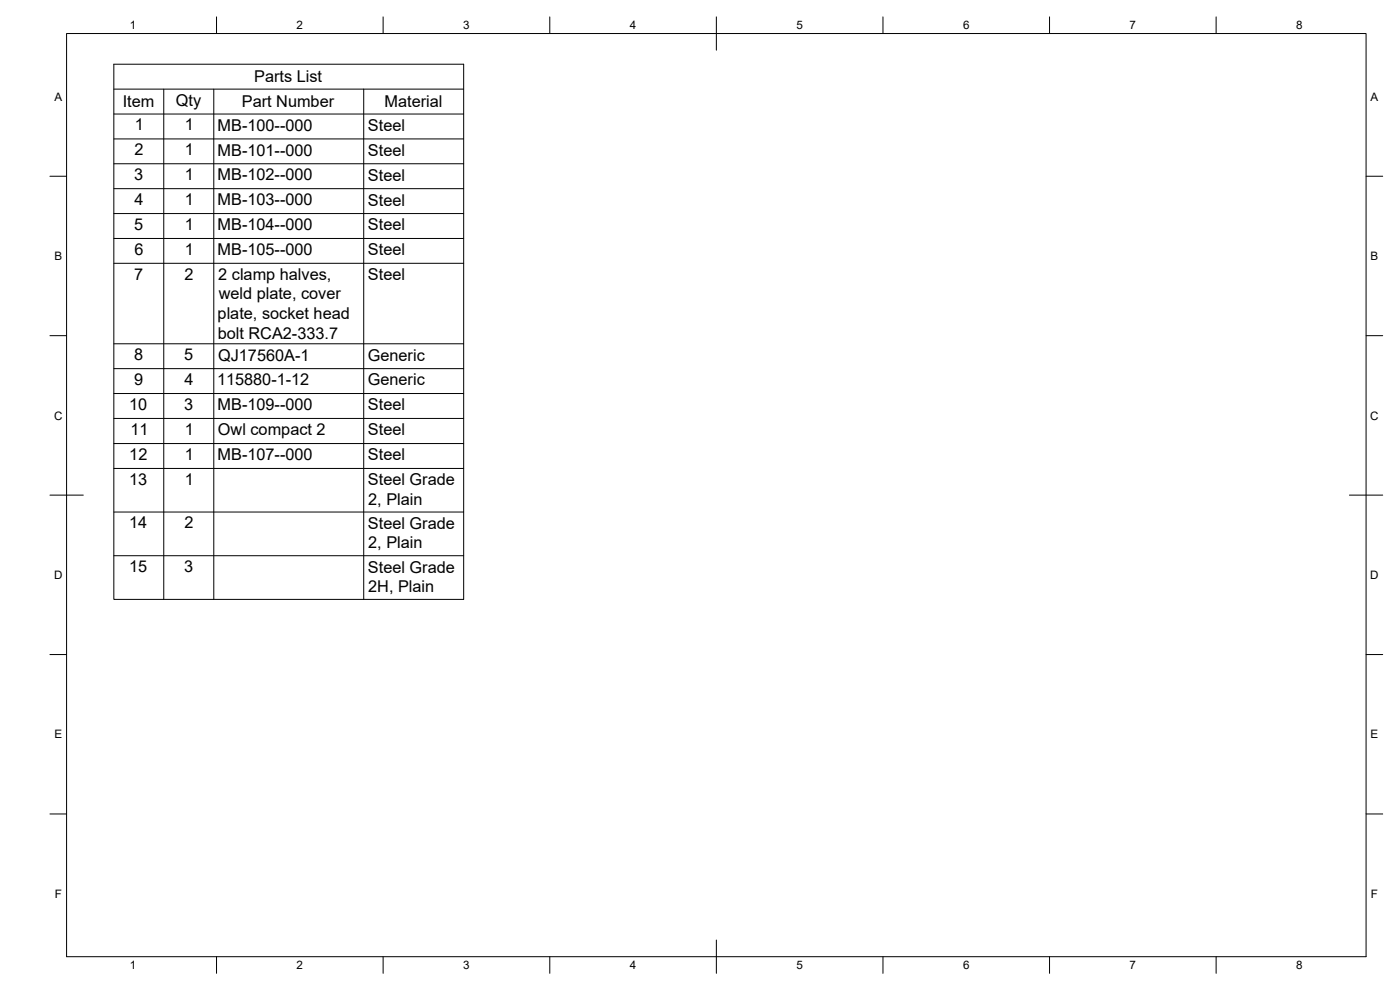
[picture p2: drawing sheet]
<svg xmlns="http://www.w3.org/2000/svg" width="420mm" height="297mm" viewBox="0 0 420 297" stroke-linecap="round" stroke-linejoin="round" font-family="sans-serif">
<defs><g id="words">
<g font-size="4.9">
<text x="76.3" y="24.7">Parts List</text>
<text x="36.8" y="32.2">Item</text>
<text x="52.8" y="31.7">Qty</text>
<text x="72.6" y="32.2">Part Number</text>
<text x="115.4" y="32.2">Material</text>
<text x="40.5" y="39.1">1</text>
<text x="55.5" y="39.1">1</text>
<text x="65.3" y="39.2">MB-100--000</text>
<text x="110.4" y="39.3">Steel</text>
<text x="40.3" y="46.6">2</text>
<text x="55.5" y="46.6">1</text>
<text x="65.3" y="46.7">MB-101--000</text>
<text x="110.4" y="46.7">Steel</text>
<text x="40.3" y="54.1">3</text>
<text x="55.5" y="54.1">1</text>
<text x="65.3" y="54.2">MB-102--000</text>
<text x="110.4" y="54.2">Steel</text>
<text x="40.4" y="61.5">4</text>
<text x="55.5" y="61.5">1</text>
<text x="65.3" y="61.6">MB-103--000</text>
<text x="110.4" y="61.7">Steel</text>
<text x="40.3" y="69">5</text>
<text x="55.5" y="69">1</text>
<text x="65.3" y="69.1">MB-104--000</text>
<text x="110.4" y="69.1">Steel</text>
<text x="40.3" y="76.5">6</text>
<text x="55.5" y="76.5">1</text>
<text x="65.3" y="76.6">MB-105--000</text>
<text x="110.4" y="76.6">Steel</text>
<text x="40.3" y="83.9">7</text>
<text x="55.4" y="83.9">2</text>
<text x="65.5" y="84">2 clamp halves,</text>
<text x="65.6" y="89.9">weld plate, cover</text>
<text x="110.4" y="84.1">Steel</text>
<text x="65.3" y="95.7">plate, socket head</text>
<text x="65.3" y="101.6">bolt RCA2-333.7</text>
<text x="40.3" y="108.1">8</text>
<text x="55.3" y="108">5</text>
<text x="65.4" y="108.2">QJ17560A-1</text>
<text x="110.4" y="108.2">Generic</text>
<text x="40.3" y="115.5">9</text>
<text x="55.4" y="115.5">4</text>
<text x="65.1" y="115.6">115880-1-12</text>
<text x="110.4" y="115.7">Generic</text>
<text x="38.8" y="123">10</text>
<text x="55.3" y="123">3</text>
<text x="65.3" y="123.1">MB-109--000</text>
<text x="110.4" y="123.1">Steel</text>
<text x="39.1" y="130.5">11</text>
<text x="55.5" y="130.5">1</text>
<text x="65.4" y="130.6">Owl compact 2</text>
<text x="110.4" y="130.6">Steel</text>
<text x="38.8" y="138">12</text>
<text x="55.5" y="138">1</text>
<text x="65.3" y="138.1">MB-107--000</text>
<text x="110.4" y="138.1">Steel</text>
<text x="38.8" y="145.5">13</text>
<text x="55.5" y="145.5">1</text>
<text x="110.4" y="145.6">Steel Grade</text>
<text x="110.5" y="151.5">2, Plain</text>
<text x="38.8" y="158.6">14</text>
<text x="55.4" y="158.6">2</text>
<text x="110.4" y="158.7">Steel Grade</text>
<text x="110.5" y="164.6">2, Plain</text>
<text x="38.8" y="171.6">15</text>
<text x="55.3" y="171.6">3</text>
<text x="110.4" y="171.8">Steel Grade</text>
<text x="110.5" y="177.7">2H, Plain</text>
</g>
<g font-size="3.5">
<text x="39" y="8.8">1</text>
<text x="89" y="8.8">2</text>
<text x="139" y="8.8">3</text>
<text x="189" y="8.8">4</text>
<text x="239" y="8.8">5</text>
<text x="289" y="8.8">6</text>
<text x="339" y="8.8">7</text>
<text x="389" y="8.8">8</text>
<text x="16.3" y="30.2">A</text>
<text x="411.3" y="30.2">A</text>
<text x="16.3" y="78">B</text>
<text x="411.3" y="78">B</text>
<text x="16.2" y="125.9">C</text>
<text x="411.2" y="125.9">C</text>
<text x="16.2" y="173.7">D</text>
<text x="411.2" y="173.7">D</text>
<text x="16.3" y="221.6">E</text>
<text x="411.3" y="221.6">E</text>
<text x="16.4" y="269.4">F</text>
<text x="411.4" y="269.4">F</text>
<text x="39" y="290.8">1</text>
<text x="89" y="290.8">2</text>
<text x="139" y="290.8">3</text>
<text x="189" y="290.8">4</text>
<text x="239" y="290.8">5</text>
<text x="289" y="290.8">6</text>
<text x="339" y="290.8">7</text>
<text x="389" y="290.8">8</text>
</g>
</g></defs>
<!-- layer: BORDER -->
<g fill="none" stroke="#000" stroke-width=".3">
<path d="M20 10.1h390v276.9h-390zM65 5.1v5M115 5.1v5M165 5.1v5M215 5.1v10M265 5.1v5M315 5.1v5M365 5.1v5M15 52.9h5M410 52.9h5M15 100.7h5M410 100.7h5"/>
<path d="M15 148.6h10M405 148.6h10M15 196.4h5M410 196.4h5M15 244.2h5M410 244.2h5M65 287v5M115 287v5M165 287v5M215 282.1v9.9M265 287v5M315 287v5"/>
<path d="M365 287v5"/>
</g>
<!-- layer: Parts Lists -->
<g fill="none" stroke="#000" stroke-width=".3">
<path d="M34.2 19.3h104.9v160.5h-104.9zM34.2 26.7h104.9M34.2 34.2h104.9M49.1 26.7v153.1M64.2 26.7v153.1M109.2 26.7v153.1M34.2 41.7h104.9M34.2 49.1h104.9M34.2 56.6h104.9M34.2 64.1h104.9M34.2 71.6h104.9M34.2 79h104.9"/>
<path d="M34.2 103.2h104.9M34.2 110.6h104.9M34.2 118.1h104.9M34.2 125.5h104.9M34.2 133.1h104.9M34.2 140.6h104.9M34.2 153.6h104.9M34.2 166.7h104.9"/>
</g>
<use href="#words"/>
</svg>
